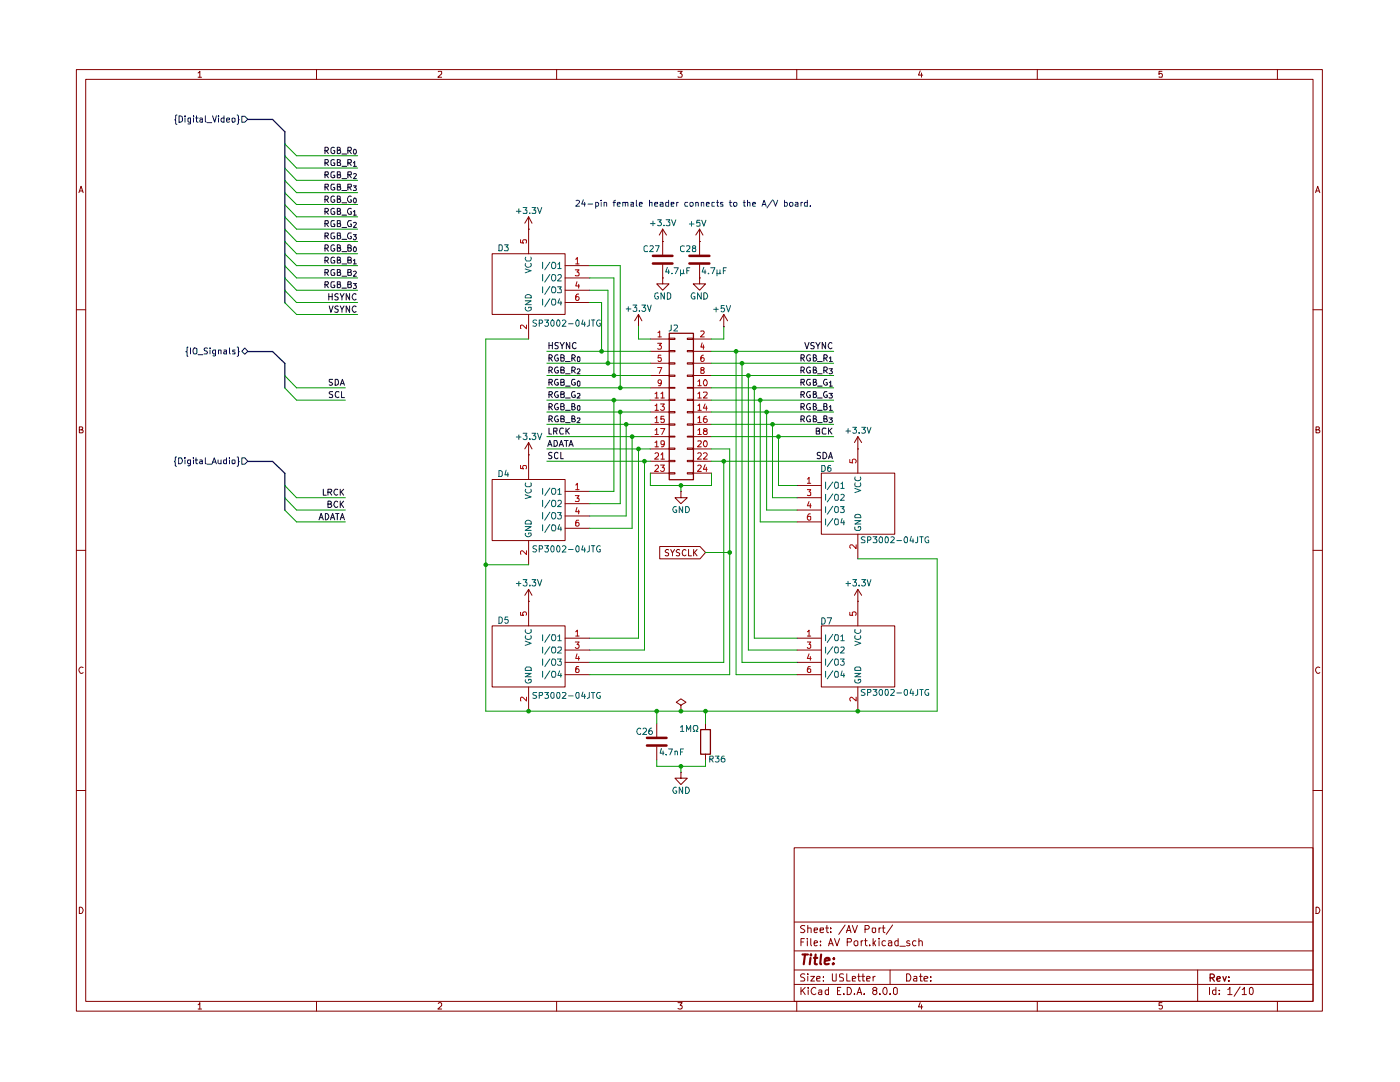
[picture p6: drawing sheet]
<svg xmlns="http://www.w3.org/2000/svg" width="279mm" height="216mm" viewBox="0 0 279 216" stroke-linecap="round" stroke-linejoin="round" font-family="sans-serif">
<g fill="none" stroke="#840000" stroke-width=".2">
<path d="M15.2 13.9h248.7v187.9h-248.7zM17.1 15.8h244.9v184h-244.9zM39.5 14.6l.4-.4v1.2M39.5 15.4h.7M63.2 13.9v1.9M87.5 14.3l.6-.1v.5l-.7 .7h.7M111.1 13.9v1.9M135.3 14.2h.8l-.4 .4 .4 .3v.4h-.8M159 13.9v1.9M183.6 14.1l-.3 .9h.9M183.9 14.6v.8M207 13.9v1.9"/>
<path d="M231.9 14.2h-.6v.5a.45 .45 0 0 1 .6 .1 .45 .45 0 0 1 0 .6l-.6-.1M254.9 13.9v1.9M15.8 38.4l.4-1.2 .4 1.2M15.9 38.1h.6M262.6 38.4l.4-1.2 .4 1.2M262.6 38.1h.6M15.2 61.8h1.9M262 61.8h1.9M15.8 85.8h.5l.2-.3-.2-.3h-.5v1.2h.6l.2-.5-.3-.1M262.6 85.8h.5l.2-.3-.2-.3h-.5v1.2h.6l.2-.5-.3-.1M15.2 109.8h1.9M262 109.8h1.9"/>
<path d="M16.6 133.2a.59 .59 0 0 0-.9 .5 .59 .59 0 0 0 .8 .6l.1-.1M263.4 133.2a.59 .59 0 0 0-.9 .5 .59 .59 0 0 0 .8 .6l.1-.1M15.2 157.7h1.9M262 157.7h1.9M158.5 169.2h103.5v30.6h-103.5zM15.8 181a.65 .65 0 0 1 .8 .7 .65 .65 0 0 1-.8 .6zM63.2 199.8v2M111.1 199.8v2M158.5 196.4h103.5M158.5 193.6h103.5M158.5 189.7h103.5M158.5 184h103.5"/>
<path d="M159 199.8v2M159.9 197v1.5M159.9 188h.5M160.1 197.6l.6 .9M160.5 187.3h-.6v1.4M160.6 194.4h-.7l-.1 .3 .1 .3a.49 .49 0 0 1 .6 .1 .49 .49 0 0 1 0 .6l-.7 .1M160.6 184.7a.6 .6 0 0 0-.8 .2l.1 .4a.74 .74 0 0 1 .7 .5l-.2 .3-.6-.1M160.7 197l-.8 .9M161.1 187.3v.1M161.1 187.7v1M161.2 194.3v.2M161.2 185.3l.6-.1 .1 .9"/>
<path d="M161.2 184.7v1.4M161.2 194.8v1M161.3 197v.2M161.3 197.5v1M161.8 194.8h.8l-.8 1h.8M161.8 187.3v1.2l.2 .2M162.5 188.2l.7-.2-.1-.2-.5-.1-.1 .3 .1 .6h.5M162.5 185.6l.7-.1-.1-.3h-.5l-.1 .1v.6l.1 .2 .5-.1M162.8 197.2a.68 .68 0 0 0-1 .5 .68 .68 0 0 0 .8 .8l.2-.2M163 195.3l.7-.1v-.3l-.5-.1-.2 .2 .1 .8h.6M163.4 197.6h.6v.9M163.7 185.6l.6-.1v-.3h-.6v.1v.6l.2 .2 .4-.1"/>
<path d="M163.7 188.6v.1M163.7 187.8v.2M164 197.9l-.6 .1-.1 .1v.2l.3 .2 .4-.1M164.3 195.7v.1M164.3 194.9v.1M164.8 185.2h.6M165 184.7v1.2l.4 .2M165.4 197.6l-.5-.1-.2 .3 .1 .6h.6M165.4 188.7l.4-1.4 .5 1.4M165.4 197v1.5M165.4 188.3h.8M165.8 185.9v.2"/>
<path d="M165.8 185.2v.1M166.1 194.3l.1 1.5 .7-.1v-1.4M166.5 187.3l.5 1.4 .6-1.4M167.1 197.7h.5M167.8 197h-.7v1.5h.7M168.3 194.4l-.5-.1-.2 .2v.5l.7 .2v.5l-.7 .1M168.4 198.3v.2M168.7 184.6l-1.3 1.8M168.9 186.1l.5-1.4 .4 1.4M169 194.3v1.5h.7M169 185.7h.8M169.1 197a.73 .73 0 0 1 .8 .7 .73 .73 0 0 1-.8 .8z"/>
<path d="M169.1 188h.7l.1-.3-.1-.3-.7-.1v1.4M170.1 195.3l.7-.1-.1-.3h-.6v.9h.6M170.1 184.7l.5 1.4 .5-1.4M170.4 188a.45 .45 0 0 1 .8-.1v.7l-.3 .1-.4-.1zM170.5 198.3v.2M171 198.5l.5-1.5 .5 1.5M171.2 194.8h.5M171.2 198h.7M171.4 194.3v1.3l.1 .2h.2M171.9 187.7v1M172 194.8h.6M172.2 194.3v1.5h.4"/>
<path d="M172.2 187.7l-.3 .3M172.5 198.3v.2M172.6 187.7h.5M172.6 185.4h.6l.3-.2v-.3l-.3-.2h-.6v1.4M172.7 187.3v1.2l.4 .2M173 195.3l.7-.1-.1-.3h-.6v.9h.6M173.6 188.6v.1M174.1 185.3h.7l-.1 .7-.4 .1-.2-.2zM174.2 187.3v1.4M174.2 194.8v1M174.4 197.6l-.2-.2 .2-.4h.4l.2 .3-.2 .3h-.4l-.2 .2v.4l.2 .3h.4l.2-.3v-.2l-.2-.4M174.4 188.1l.4 .6"/>
<path d="M174.7 194.8l-.5 .3M174.8 187.7l-.6 .6M175.4 187.3v.1M175.4 185.2v.9M175.4 187.7v1M175.6 198.3v.2M175.9 185.2h-.4l-.1 .2M176.1 185.2h.5M176.3 184.7v1.2l.3 .2M176.5 197a.78 .78 0 0 1 .6 .6 .78 .78 0 0 1-.2 .8l-.2 .1a.8 .8 0 0 1-.5-.7 .8 .8 0 0 1 .3-.8zM176.7 187.8l-.4-.1-.3 .3v.4l.3 .3 .4-.1M177.3 187.8h.6l.1 .9"/>
<path d="M177.6 198.3v.2M177.6 193.6v2.8M178 188l-.7 .2v.4h.7M178.1 184.6l-1.2 1.8M178.3 197.3l.3-.3 .5 .3v.9l-.4 .3-.4-.3zM179.2 187.8l-.4-.1-.2 .3v.4l.2 .3 .4-.1M179.2 187.3v1.4M179.6 188.8h1.1M180.9 194.3a.81 .81 0 0 1 .9 .5 .81 .81 0 0 1-.3 1h-.6zM181.5 187.8a.36 .36 0 0 0-.6 .2l.7 .4-.2 .3-.5-.1M182.4 194.9h.6v.9h-.6l-.1-.4 .7-.2M182.8 187.8l-.4-.1-.3 .3 .1 .6 .2 .1 .4-.1"/>
<path d="M183.4 187.9l.1-.1a.36 .36 0 0 1 .6 .2v.7M183.4 187.3v1.4M183.5 194.8h.6M183.7 194.3v1.5h.4M184.4 195.3l.8-.1-.1-.3-.4-.1-.3 .2 .1 .8h.6M185.8 195.7v.1M185.8 194.9v.1M207 199.8v2M239 193.6v6.2M241.4 197v1.5M242.7 197.6l-.5-.1-.2 .3v.4l.2 .3 .5-.1M242.7 197v1.5"/>
<path d="M243.3 198.3v.2M243.3 197.6v.1M245 197.4l.4-.1 .1-.3v1.5M245 198.5h.9M247.5 196.9l-1.2 1.9M247.9 197.4l.3-.1 .1-.3v1.5M247.9 198.5h.9M249.3 197.3l.4-.3a.81 .81 0 0 1 0 1.5l-.4-.3zM254.9 199.8v2M262.6 181a.65 .65 0 0 1 .8 .7 .65 .65 0 0 1-.8 .6zM39.5 200.5l.4-.4v1.2M39.5 201.3h.7"/>
<path d="M87.5 200.2l.1-.1h.4l.1 .1v.5l-.7 .6h.7M135.3 200.1h.8l-.4 .5 .4 .1v.6h-.8M183.6 200.1l-.3 .8h.9M183.9 200.5v.8M231.9 200.1h-.6v.6h.6l.1 .4-.3 .2h-.4"/>
</g>
<path d="M241.5 195.1l.8-.1v-.5l-.3-.1h-.5v1.4M241.9 195.1l.5 .7M242.9 195.4l.6-.2-.1-.3h-.4l-.1 .1v.6l.1 .2 .5-.1M244.1 194.9l.3 .9 .3-.9M245.2 195.7v.1M245.2 194.9v.1" fill="none" stroke="#840000" stroke-width=".25"/>
<path d="M160.1 190.5h1.1M160.7 190.5l-.3 1.9M161.8 191.1l-.2 1.3M161.8 190.5v.1M162.4 191.1h.7M162.8 190.5l-.2 1.8 .4 .1M163.9 190.5l-.2 1.7 .2 .2M164.6 191.7l1-.1-.1-.4a.6 .6 0 0 0-.9 .2v.9h.8M166.3 192.2l.1 .1h-.2l.1-.1-.1 .2M166.4 191.2v.2" fill="none" stroke="#840000" stroke-width=".42"/>
<g fill="#fcfcfc">
<path d="M135 140.1l.9-.7 1 .7-1 .6v1.2v-1.2z"/>
<path d="M139.8 145.5h1.9v5h-1.9z"/>
<path d="M133.5 66.5h4.8v29.2h-4.8z"/>
</g>
<g fill="none" stroke="#840000" stroke-width=".2">
<path d="M98.2 50.6h14.6v12.1h-14.6zM105.5 45.7h.1M105.5 43.3v7.3M105.5 43.3l-.8 1.2M105.5 43.3l.7 1.2M112.8 53h4.9M112.8 55.5h4.9M112.8 57.9h4.9M105.5 62.7v5M112.8 60.4h4.9M105.5 120h.1M105.5 117.6v7.3"/>
<path d="M105.5 117.6l-.8 1.2M105.5 117.6l.7 1.2M98.2 124.9h14.6v12.2h-14.6zM105.5 137.1v4.8M112.8 127.3h4.9M112.8 129.7h4.9M112.8 132.2h4.9M112.8 134.6h4.9M131.1 144.4v2.7M131.1 149v2.6M135.9 140.7l1-.6-1-.7-.9 .7 .9 .6v1.2M135.9 141.9h.1"/>
<path d="M135.9 154.1v1.2h1.3l-1.3 1.3-1.2-1.3h1.2M135.9 154.1h.1M140.8 144.4v1.1M140.8 150.5v1.1"/>
</g>
<g fill="none" stroke="#006464" stroke-width=".2">
<path d="M104.8 53.7l1.2 .3-1.2 .4M104.9 59a.72 .72 0 0 1 1.1 0v.4h-1.2zM104.9 52.6a.61 .61 0 0 0 .3 .7 .61 .61 0 0 0 .8-.2l-.1-.5M104.9 51.3l-.1 .3 .3 .5h.7l.2-.3-.1-.5M108.3 52.3v1.3M108.3 54.8v1.3M108.3 57.2v1.2M108.3 59.7v1.2M109.7 52.3l-1 1.6M109.7 54.8l-1 1.5M109.7 57.2l-1 1.6M109.7 59.6l-1 1.6"/>
<path d="M110.2 59.7h.5l.2 .8a.46 .46 0 0 1-.6 .4 .86 .86 0 0 1-.1-1.2zM110.3 52.3h.3a.73 .73 0 0 1 0 1.3h-.3a.86 .86 0 0 1 0-1.3zM110.3 54.8a.46 .46 0 0 1 .6 .4v.4a.46 .46 0 0 1-.6 .5 .86 .86 0 0 1 0-1.3zM110.3 57.2a.46 .46 0 0 1 .6 .5l-.2 .7h-.5a.86 .86 0 0 1 .1-1.2zM111.3 57.2h.7l-.3 .5 .3 .1v.5h-.7M111.3 52.7l.4-.4v1.3M111.3 55l.2-.2h.3l.2 .2v.3l-.7 .8h.7M111.3 53.6h.7M111.7 59.6l-.4 .9h.8M104.8 60h1.2l-1.2 .8h1.2M104.9 61.3a.61 .61 0 0 0 .3 .8 .61 .61 0 0 0 .8-.3v-.5h-.5v.2M111.9 60.1v.8"/>
<path d="M104.8 134.4h1.2l-1.2 .6h1.2M104.8 127.9l1.2 .5-1.2 .4M104.9 135.6l-.1 .1a.66 .66 0 0 0 .5 .6 .66 .66 0 0 0 .7-.2l-.1-.5h-.4v.2M104.9 133.3l.2-.2h.7l.2 .2v.5h-1.2zM104.9 126.8l-.1 .3a.67 .67 0 0 0 .5 .5 .67 .67 0 0 0 .7-.3l-.1-.5M104.9 125.6a.61 .61 0 0 0 .3 .8 .61 .61 0 0 0 .8-.2l-.1-.6M108.3 126.7v1.1M108.3 129.1v1.2M108.3 131.5v1.3M108.3 133.9v1.2M109.7 126.6l-1 1.6M109.7 129l-1 1.6"/>
<path d="M109.7 131.5l-1 1.5M109.7 133.9l-1 1.6M110.2 126.7h.5l.2 .7a.46 .46 0 0 1-.6 .4 .86 .86 0 0 1-.1-1.1zM110.2 129.1h.5a.77 .77 0 0 1-.1 1.2h-.3a.86 .86 0 0 1-.1-1.2zM110.3 131.5a.46 .46 0 0 1 .6 .4v.4a.46 .46 0 0 1-.6 .5 .86 .86 0 0 1 0-1.3zM110.3 133.9a.46 .46 0 0 1 .6 .5l-.2 .7h-.5a.86 .86 0 0 1 .1-1.2zM111.3 131.5h.7l-.3 .5 .3 .1v.5l-.2 .2h-.4l-.1-.2M111.3 127l.4-.3v1.1M111.3 129.2l.6-.1 .1 .5-.7 .7h.7M111.3 127.8h.7M111.7 133.9l-.4 .9h.8M111.9 134.4v.7"/>
</g>
<g fill="none" stroke="#a90000" stroke-width=".2">
<path d="M103.9 47.8v.6l.6 .1-.2-.2v-.3l.2-.2h.5v.7M114.8 53.9h.8l-.5 .4 .4 .1 .1 .1-.1 .5h-.7M114.9 51.7l.3-.3v1.3M114.9 52.7h.7M115.1 56.2l-.2 .9h.8M115.5 58.7l-.4 .1-.2 .2v.8l.2 .1h.4v-.6l-.4-.1-.2 .2M115.5 56.7v.8M105.1 64.9v.7l-.9-.7h-.3l.1 .6M103.9 122.2v.6h.6l-.2-.5 .3-.2 .4 .1v.6M105.1 139.1v.8l-.9-.8-.3 .2 .1 .6M114.8 128.1h.8l-.5 .5h.4v.7l-.5 .1-.2-.2M114.9 126.1l.3-.4v1.2"/>
<path d="M114.9 126.9h.7M115.1 130.5l-.2 .9h.8M115.5 133h-.4l-.2 .3v.8h.6v-.6l-.4-.1-.2 .3M115.5 131v.7"/>
</g>
<path d="M129.1 147.2h3.9M129.1 148.8h3.9" fill="none" stroke="#840000" stroke-width=".51"/>
<path d="M139.8 145.6h2v4.9h-2z" fill="none" stroke="#840000" stroke-width=".25"/>
<g fill="none" stroke="#0f0f0f" stroke-width=".2">
<path d="M65.6 58.6v1.3M65.6 59.2h.7M66.3 58.6v1.3M67.5 58.7l-.4-.1-.3 .2 .2 .4 .5 .2v.3l-.2 .2-.5-.1M67.9 58.6l.3 .7 .5-.7M68.2 59.3v.6M69.8 58.6v1.3l-.7-1.3v1.3M71 58.8l-.2-.2a.61 .61 0 0 0-.5 .7 .61 .61 0 0 0 .7 .5v-.1M66.4 78.1h-.5l-.2 .2 .2 .4 .5 .1v.5h-.7M66.4 75.7l-.7 .1v.3l.7 .4-.3 .4-.4-.1M66.9 75.7h.4a.66 .66 0 0 1 .2 .7 .66 .66 0 0 1-.6 .5zM67.7 78.2l-.6-.1a.67 .67 0 0 0-.2 .7 .67 .67 0 0 0 .5 .5h.3"/>
<path d="M67.9 76.9l.4-1.2 .5 1.2M68.1 76.5h.5M68.2 78.1v1.2h.6M64.5 97.6v1.2h.6M65.4 98.2l.7-.1 .1-.3-.2-.2h-.6v1.2M65.8 98.2l.4 .6M67.4 97.7l-.5-.1a.61 .61 0 0 0-.3 .8 .61 .61 0 0 0 .8 .3M67.9 97.6v1.2M67.9 100v1.3M68.1 98.1l.5 .7M68.6 100l-.7 .8M68.6 97.6l-.7 .7"/>
<path d="M63.7 103.7l.4-1.3 .4 1.3M63.8 103.3h.5M64.9 102.4a.64 .64 0 0 1 .7 .7 .64 .64 0 0 1-.7 .6zM65.4 100.6h.6v-.5l-.6-.1v1.3h.6l.2-.5-.3-.2M66 103.7l.4-1.3 .4 1.3M66 103.3h.6M67 102.4h.7M67.3 102.4v1.3M67.4 100.2l-.3-.2a.65 .65 0 0 0-.5 .6 .65 .65 0 0 0 .5 .7l.3-.2M67.9 103.7l.4-1.3 .5 1.3M68.1 103.3h.5M68.1 100.6l.5 .7"/>
</g>
<path d="M48.9 69.4l.5 .7-.5 .6-.6-.6z" fill="#fff"/>
<g fill="none" stroke="#000084" stroke-width=".2">
<path d="M37.5 69.3h-.2v.7l-.2 .2 .2 .2v.6l.2 .1M38 69.4v1.2M38.8 69.4l.5 .2v.8l-.2 .2h-.4l-.1-.2a.82 .82 0 0 1 .2-1zM39.5 70.8h1M41.4 69.5h-.6v.4a.47 .47 0 0 1 .5 .2 .47 .47 0 0 1 0 .5h-.6M41.9 69.4v.1M41.9 69.9v.7M43 70.6l-.5-.1-.1-.5 .2-.1h.4v1.1h-.5M43.6 69.9h.5v.7M43.6 69.9v.7M44.7 69.9h.5v.7h-.5v-.4l.5-.1M45.8 69.4v1l.2 .2"/>
<path d="M46.9 69.9h-.4l-.1 .1 .1 .2 .4 .1v.3h-.5M47.3 69.3l.3 .1v.7l.2 .1h-.2v.8l-.3 .1M48.9 69.4l.5 .7-.5 .6-.6-.6z"/>
</g>
<path d="M48.3 91.4h.6l.5 .6-.5 .6h-.6z" fill="#fff"/>
<g fill="none" stroke="#000084" stroke-width=".2">
<path d="M35.2 91.2l-.2 .2v.6l-.2 .1 .2 .2v.6l.2 .2M35.6 91.4h.6a.66 .66 0 0 1 .2 .8 .66 .66 0 0 1-.8 .3zM36.9 91.4h.1M36.9 91.8v.7M38 92.5a.36 .36 0 0 1-.6-.2l.1-.5h.5v.9l-.2 .3-.3-.1M38.6 91.4h.1M38.6 91.8v.7M38.9 91.8h.6M39.1 91.4v1l.4 .1M39.9 91.8h.4l.1 .7M40.4 92l-.5 .1-.1 .2 .2 .2h.4M41 91.4v1.1h.2"/>
<path d="M41.3 92.6h1M42.3 92.5l.5-1.1 .4 1.1M42.4 92.2h.6M43.5 91.8v.6l.3 .1h.3M44.1 91.8v.7M45.2 91.8l-.6 .1v.6h.6M45.2 91.4v1.1M45.8 91.4h.1M45.8 91.8v.7M46.3 91.9l.5-.1 .1 .7h-.6zM47.3 91.2l.3 .2v.6l.2 .1h-.2v.8l-.3 .2M48.3 91.4h.6l.5 .6-.5 .6h-.6z"/>
</g>
<g fill="none" stroke="#0f0f0f" stroke-width=".2">
<path d="M64.9 52l.5-.1v-.5l-.5-.1v1.2M64.9 54.4h.5v-.5l-.5-.1v1.2M64.9 49.5l.5-.1v-.5h-.5v1.2M64.9 56.8l.5-.1v-.5h-.5v1.2M65.1 52l.4 .5M65.1 54.4l.4 .6M65.1 49.5l.4 .6M65.1 56.8l.4 .6M66.7 51.4l-.3-.1-.4 .3v.6l.2 .3 .6-.1v-.4h-.2M66.7 53.9a.45 .45 0 0 0-.7 .1v.7l.2 .3 .6-.1v-.5h-.2M66.7 48.9h-.3l-.4 .3v.6l.2 .2 .4 .1 .2-.1v-.4h-.2M66.7 56.2h-.5l-.2 .3v.7a.52 .52 0 0 0 .8 .1v-.4h-.2"/>
<path d="M67.3 51.9l.6-.1v-.4l-.6-.1v1.2h.6l.1-.3-.3-.3M67.3 54.4l.5-.1 .1-.4-.6-.1v1.2h.6l.1-.5-.1-.1h-.2M67.3 49.4h.5l.1-.4-.6-.1v1.2h.4l.2-.1 .1-.3-.3-.3M67.3 56.7h.5l.1-.4-.6-.1v1.2h.4l.2-.1 .1-.3-.3-.3M68.2 52.7h1M68.2 55.1h1M68.2 50.2h1M68.2 57.5h1M69.4 51.9l.6-.1v-.4l-.6-.1v1.2h.6l.1-.5-.2-.1M69.4 54.4h.5l.2-.3-.1-.2-.6-.1v1.2h.6l.1-.6h-.2M69.4 49.4h.5l.2-.3-.2-.2h-.5v1.2h.5l.2-.1v-.4l-.2-.2M69.4 56.7h.5l.2-.3-.2-.2h-.5v1.2h.5l.2-.1v-.4l-.2-.2"/>
<path d="M70.5 52l.3-.3v1M70.5 54.2l.5-.1 .1 .3-.6 .7h.6M70.5 56.6h.6l-.3 .3h.2l.1 .3-.1 .3h-.5M70.5 52.7h.6M70.6 49.4l.1-.1a.47 .47 0 0 1 .4 .4 .47 .47 0 0 1-.4 .5l-.2-.3zM65.7 61l.3 1.3 .5-1.3M67.5 61.1l-.4-.1-.3 .3 .1 .3 .6 .2v.3l-.2 .2-.5-.1M67.9 61l.3 .7 .5-.7M68.2 61.7v.6M69.8 61v1.3l-.7-1.3v1.3M71 61.2l-.2-.2a.65 .65 0 0 0-.5 .7 .65 .65 0 0 0 .5 .6l.2-.2M109.6 73.9h.4l.2-.2v-.4l-.6-.1v1.2"/>
<path d="M109.6 78.7h.6v-.4l-.1-.2h-.5v1.2M109.6 71.5h.4l.2-.3-.2-.4h-.4v1.3M109.6 76.3h.5l.1-.4-.1-.2h-.5v1.2M109.6 68.3v1.3M109.6 68.9h.6M109.8 73.9l.4 .5M109.8 78.7l.4 .6M109.8 71.5l.4 .6M109.8 76.3l.4 .6M110.2 68.3v1.3M111.3 73.3a.59 .59 0 0 0-.7 .4 .59 .59 0 0 0 .3 .7l.5-.1v-.4h-.2M111.3 78.1h-.4a.67 .67 0 0 0-.2 .7 .67 .67 0 0 0 .5 .5h.2v-.5h-.2"/>
<path d="M111.3 70.9v-.1a.64 .64 0 0 0-.6 .6 .64 .64 0 0 0 .5 .7l.2-.2v-.4h-.2M111.3 75.7h-.4a.61 .61 0 0 0-.2 .8 .61 .61 0 0 0 .7 .3v-.4h-.2M111.4 68.4l-.4-.1-.3 .3 .1 .3 .5 .2v.4h-.6M111.8 68.3l.4 .7 .4-.7M111.9 73.8h.5l.2-.2-.1-.3-.6-.1v1.2h.6l.1-.5-.2-.1M111.9 78.7h.5l.2-.4-.2-.2h-.5v1.2h.5h.2v-.5l-.2-.1M111.9 71.4l.6-.1 .1-.3-.2-.2h-.5v1.3h.5l.2-.2v-.4l-.2-.1M111.9 76.3h.5l.2-.4-.2-.2h-.5v1.2h.5l.2-.1v-.4l-.2-.1M112.2 69v.6M112.9 74.6h.9M112.9 79.4h.9M112.9 72.1h.9"/>
<path d="M112.9 77h.9M113.7 68.3v1.3l-.7-1.3v1.3M114.1 73.9h.5l.2-.2-.1-.4-.6-.1v1.2M114.1 71.5h.5l.2-.5-.2-.2h-.5v1.3M114.4 73.9l.4 .5M114.4 71.5l.4 .6M114.7 78.1h-.4a.67 .67 0 0 0-.3 .7 .67 .67 0 0 0 .6 .5h.2v-.5h-.2M114.7 75.7h-.4a.61 .61 0 0 0-.3 .8 .61 .61 0 0 0 .8 .3v-.4h-.2M115 68.5l-.1-.1a.54 .54 0 0 0-.6 .2 .54 .54 0 0 0 0 .7v.1l.3 .2 .4-.2M115.2 73.7l.1-.1h.3l.1 .4-.6 .6h.6M115.2 78.6h.5v.3l-.6 .5h.6M115.3 71.2h.4v.2v.7h-.4l-.1-.1z"/>
<path d="M115.4 76l.3 .2v.7l-.1 .1-.4-.1v-.7zM159.9 78.7h.5v-.6h-.5v1.2M159.9 71.5l.5-.1v-.5l-.5-.1v1.3M159.9 76.3h.5v-.6h-.5v1.2M159.9 73.9l.5-.1v-.5l-.5-.1v1.2M160.1 78.7l.4 .6M160.1 71.5l.4 .6M160.1 76.3l.4 .6M160.1 73.9l.4 .5M160.6 68.3l.4 1.3 .5-1.3M161.7 78.1h-.5a.66 .66 0 0 0-.2 .8 .66 .66 0 0 0 .5 .4h.2v-.5h-.2M161.7 70.9l-.2-.1a.64 .64 0 0 0-.5 .6 .64 .64 0 0 0 .5 .7l.2-.1v-.5h-.2"/>
<path d="M161.7 75.7h-.5a.61 .61 0 0 0-.2 .8 .61 .61 0 0 0 .7 .3v-.4h-.2M161.7 73.3a.61 .61 0 0 0-.8 .3 .61 .61 0 0 0 .3 .8h.5v-.5h-.2M162.3 78.7h.5v-.6h-.5v1.2h.4h.2l.1-.4-.4-.2M162.3 71.4l.5-.1v-.4l-.5-.1v1.3h.4l.3-.5-.4-.2M162.3 76.3l.5-.1v-.5h-.5v1.2l.6-.1 .1-.3-.4-.2M162.3 73.8l.5-.1v-.4l-.5-.1v1.2h.5l.2-.3-.4-.3M162.5 68.4l-.4-.1-.3 .3 .1 .3 .6 .2v.3l-.2 .2-.5-.1M162.8 68.3l.4 .7 .5-.7M163.2 74.6h.9M163.2 79.4h.9M163.2 72.1h.9M163.2 77h.9"/>
<path d="M163.2 69v.6M164.4 71.5l.6-.1v-.5l-.6-.1v1.3M164.4 73.9l.6-.1v-.5l-.6-.1v1.2M164.7 71.5l.4 .6M164.7 73.9l.4 .5M164.8 68.3v1.3l-.7-1.3v1.3M165 78.1h-.4a.67 .67 0 0 0-.3 .7 .67 .67 0 0 0 .5 .5h.3v-.5h-.3M165 75.7h-.4a.61 .61 0 0 0-.3 .8 .61 .61 0 0 0 .8 .3v-.4h-.3M165.4 78.5h.7l-.3 .3 .2 .1 .1 .4-.2 .1-.5-.1M165.4 73.6h.7l-.3 .4 .3 .2v.2l-.2 .2-.5-.1M165.5 71.5l.3-.3v.9M165.5 76.4l.3-.4v1"/>
<path d="M165.5 72.1h.6M165.5 77h.6M166 68.5l-.2-.2a.65 .65 0 0 0-.5 .7 .65 .65 0 0 0 .5 .6l.2-.2M109.3 89.1l.4-1.2 .5 1.2M109.5 88.7h.6M109.6 85.4v1.2h.5M109.6 83.7h.4l.2-.3v-.3l-.6-.1v1.2M109.6 81.2h.4l.2-.4-.2-.3h-.4v1.3M109.8 83.7l.4 .5M109.8 81.2l.4 .6M110.2 90.3h-.5l-.2 .2 .1 .3 .5 .2v.4h-.6M110.5 86h.6l.1-.5-.7-.1v1.2"/>
<path d="M110.6 87.9h.4a.66 .66 0 0 1 .2 .7 .66 .66 0 0 1-.6 .5zM110.8 86l.4 .6M111.3 90.4l-.3-.1-.3 .3v.8l.3 .1 .3-.1M111.3 83.1a.59 .59 0 0 0-.7 .3 .59 .59 0 0 0 .3 .8l.5-.1v-.4h-.2M111.3 80.6v-.1a.64 .64 0 0 0-.7 .6 .64 .64 0 0 0 .6 .7l.2-.2v-.3h-.2M111.6 89.1l.4-1.2 .4 1.2M111.8 88.7h.5M111.9 90.3v1.2h.5M111.9 83.6l.6-.1v-.4l-.6-.1v1.2h.6l.1-.5-.2-.1M111.9 81.1h.5l.2-.3-.2-.3h-.5v1.3h.5l.2-.2v-.3l-.2-.2M112.4 85.5l-.5-.1-.2 .5 .2 .7 .5-.1M112.6 87.9h.8"/>
<path d="M112.9 84.3h.9M112.9 81.9h.9M112.9 85.4v1.2M113 87.9v1.2M113.1 85.9l.5 .7M113.5 89.1l.5-1.2 .4 1.2M113.6 85.4l-.7 .7M113.7 88.7h.6M114.1 83.6l.5-.1v-.4l-.5-.1v1.2h.5l.2-.4-.3-.2M114.1 81.1l.5-.1v-.4l-.5-.1v1.3h.5l.2-.4-.3-.3M115.2 83.5l.5-.1v.3l-.6 .6h.6M115.3 80.9h.4v.2v.8h-.4l-.1-.2z"/>
<path d="M159.9 81.2l.5-.1v-.5l-.5-.1v1.3M159.9 83.7l.5-.1v-.5l-.5-.1v1.2M160.1 81.2l.4 .6M160.1 83.7l.4 .5M161.7 80.6l-.2-.1a.64 .64 0 0 0-.6 .7 .64 .64 0 0 0 .6 .6l.2-.1v-.4h-.2M161.7 83.1a.61 .61 0 0 0-.8 .3 .61 .61 0 0 0 .3 .8h.5v-.5h-.2M162.3 81.1l.5-.1v-.4l-.5-.1v1.3h.4l.3-.4-.4-.3M162.3 83.6l.5-.1v-.4l-.5-.1v1.2h.5l.2-.4-.4-.2M162.9 86h.4l.3-.2-.2-.4h-.5v1.2h.6l.1-.5-.3-.1M163.2 84.3h.9M163.2 81.9h.9M163.7 90.3h-.4l-.2 .2 .1 .3 .5 .2v.4l-.1 .1-.5-.1"/>
<path d="M164.3 90.3a.65 .65 0 0 1 .7 .6 .65 .65 0 0 1-.7 .6zM164.4 81.1l.6-.1v-.3l-.2-.2h-.4v1.3l.6-.1 .1-.3-.3-.3M164.4 83.6l.6-.1v-.4l-.6-.1v1.2h.6l.1-.4-.3-.2M164.8 85.5l-.5-.1-.2 .3v.7l.2 .2 .5-.1M165.4 91.5l.4-1.2 .3 1.2M165.4 85.4v1.2M165.4 83.4h.7l-.3 .3 .3 .2v.3l-.2 .1-.5-.1M165.4 91.2h.6M165.5 81.2l.3-.3v1M165.5 81.9h.6M165.5 85.9l.5 .7M166 85.4l-.6 .7"/>
</g>
<g fill="none" stroke="#840000" stroke-width=".2">
<path d="M132.3 55.5v1.1h1.2l-1.2 1.3-1.2-1.3h1.2M132.3 55.5h.1M132.3 48.2h.1M132.3 45.7v5.1M132.3 52.7v2.8M132.3 45.7l-.7 1.2M132.3 45.7l.7 1.2M139.6 55.5v1.1h1.2l-1.2 1.3-1.3-1.3h1.3M139.6 55.5h.1M139.6 48.2h.1M139.6 45.7v5.1M139.6 52.7v2.8"/>
<path d="M139.6 45.7l-.7 1.2M139.6 45.7l.7 1.2M127.4 65.2h.1M127.4 62.7l-.7 1.3M127.4 62.7v2.5M127.4 62.7l.7 1.3M129.8 67.7h3.7M129.8 77.4h3.7M129.8 79.8h3.7M129.8 70.1h3.7M129.8 72.5h3.7M129.8 74.9h3.7"/>
<path d="M133.5 79.7h1.2v.2h-1.2zM133.5 77.3h1.2v.2h-1.2zM133.5 74.8h1.2v.3h-1.2zM133.5 72.4h1.2v.2h-1.2zM133.5 69.9h1.2v.3h-1.2zM133.5 67.5h1.2v.2h-1.2zM137.2 79.7h1.1v.2h-1.1zM137.2 77.3h1.1v.2h-1.1zM137.2 74.8h1.1v.3h-1.1zM137.2 72.4h1.1v.2h-1.1zM137.2 69.9h1.1v.3h-1.1zM137.2 67.5h1.1v.2h-1.1z"/>
<path d="M138.3 67.7h3.7M138.3 77.4h3.7M138.3 79.8h3.7M138.3 70.1h3.7M138.3 72.5h3.7M138.3 74.9h3.7M144.4 65.2h.1M144.4 62.7l-.7 1.3M144.4 62.7v2.5M144.4 62.7l.8 1.3M98.2 95.7h14.6v12.2h-14.6zM105.5 90.8h.1"/>
<path d="M105.5 88.3v7.4M105.5 88.3l-.8 1.3M105.5 88.3l.7 1.3M112.8 98h4.9M129.8 82.2h3.7M129.8 84.7h3.7M129.8 87.1h3.7M129.8 89.6h3.7M129.8 92h3.7M129.8 94.4h3.7M133.5 94.3h1.2v.3h-1.2zM133.5 91.9h1.2v.2h-1.2z"/>
<path d="M133.5 89.4h1.2v.3h-1.2zM133.5 87h1.2v.2h-1.2zM133.5 84.6h1.2v.2h-1.2zM133.5 82.1h1.2v.3h-1.2zM135.9 98v1.3h1.3l-1.3 1.2-1.2-1.2h1.2M135.9 98h.1M137.2 94.3h1.1v.3h-1.1zM137.2 91.9h1.1v.2h-1.1zM137.2 89.4h1.1v.3h-1.1zM137.2 87h1.1v.2h-1.1zM137.2 84.6h1.1v.2h-1.1zM137.2 82.1h1.1v.3h-1.1z"/>
<path d="M138.3 82.2h3.7M138.3 84.7h3.7M138.3 87.1h3.7M138.3 89.6h3.7M138.3 92h3.7M138.3 94.4h3.7M159.1 96.9h4.8M159.1 99.3h4.8M163.9 94.4h14.7v12.2h-14.7zM171.2 89.6h.1M171.2 87.1v7.3M171.2 87.1l.8 1.2"/>
<path d="M171.2 87.1l-.7 1.2M105.5 107.9v4.8M112.8 100.5h4.9M112.8 103h4.9M112.8 105.4h4.9M131.7 109.1h8l1.1 1.1-1.1 1.3h-8zM133.4 109.7l-.4-.1-.2 .3 .1 .3 .5 .2v.3l-.1 .2-.5-.1M133.9 109.6l.3 .7 .4-.7M134.2 110.3v.6M135.6 109.7l-.4-.1-.2 .3 .1 .3 .5 .2v.3l-.1 .2-.5-.1M136.9 109.8l-.1-.1a.54 .54 0 0 0-.6 .2 .54 .54 0 0 0 0 .7v.1l.4 .2 .3-.2M137.4 109.6v1.3h.6"/>
<path d="M138.4 109.6v1.3M138.6 110.2l.5 .7M139.1 109.6l-.7 .8M159.1 101.8h4.8M159.1 104.1h4.8M171.2 120h.1M171.2 106.6v4.9M171.2 117.6v7.3M171.2 117.6l.8 1.2M171.2 117.6l-.7 1.2M159.1 127.3h4.8M159.1 129.7h4.8"/>
<path d="M159.1 132.2h4.8M159.1 134.6h4.8M163.9 124.9h14.7v12.2h-14.7zM171.2 137.1v4.8"/>
</g>
<g fill="none" stroke="#006464" stroke-width=".2">
<path d="M104.8 98.7l1.2 .4-1.2 .4M104.9 97.6a.61 .61 0 0 0 .3 .8 .61 .61 0 0 0 .8-.3l-.1-.5M104.9 96.4a.45 .45 0 0 0 .2 .7h.7l.2-.2-.1-.5M108.3 97.5v1.1M108.3 99.8v1.3M109.7 97.4l-1 1.5M109.7 99.8l-1 1.5M110.2 97.5h.5a.77 .77 0 0 1-.1 1.1h-.3a.86 .86 0 0 1-.1-1.1zM110.3 99.8a.46 .46 0 0 1 .6 .4v.5a.46 .46 0 0 1-.6 .4 .86 .86 0 0 1 0-1.3zM111.3 97.8l.4-.3v1.1M111.3 100l.2-.2h.3l.2 .2v.4l-.7 .7h.7M111.3 98.6h.7"/>
<path d="M164.8 96.2v1.3M164.8 98.6v1.2M166.2 96.2l-1.1 1.5M166.2 98.6l-1.1 1.6M166.8 96.2l.5 .2v.9l-.5 .2a.86 .86 0 0 1 0-1.3zM166.8 98.6l.5 .2v.9l-.2 .1h-.4a.86 .86 0 0 1 .1-1.2zM167.8 96.5l.4-.3v1.3M167.8 98.7l.4-.1 .3 .4-.8 .8h.8M167.8 97.5h.7M170.6 97.5l1.2 .4-1.2 .4M170.7 96.4l-.1 .5 .3 .2h.6a.52 .52 0 0 0 .2-.7M170.7 95.2l-.1 .5a.61 .61 0 0 0 .8 .2 .61 .61 0 0 0 .3-.7"/>
<path d="M104.8 105.1h1.2l-1.2 .7h1.2M104.9 106.4a.59 .59 0 0 0 .4 .7 .59 .59 0 0 0 .7-.2l-.1-.6h-.4v.3M104.9 104.1a.72 .72 0 0 1 1.1 0v.5h-1.2zM108.3 102.3v1.2M108.3 104.7v1.2M109.7 102.2l-1 1.6M109.7 104.7l-1 1.6M110.3 102.3a.46 .46 0 0 1 .6 .4l-.2 .8h-.4a.86 .86 0 0 1 0-1.2zM110.3 104.7a.46 .46 0 0 1 .6 .5l-.2 .7h-.5a.86 .86 0 0 1 .1-1.2zM111.3 102.3h.7l-.3 .5 .3 .1v.5l-.2 .1h-.4l-.1-.1M111.7 104.7l-.4 .9h.8M111.9 105.2v.7"/>
<path d="M164.8 101.1v1.2M164.8 103.5v1.2M166.2 101l-1.1 1.6M166.2 103.5l-1.1 1.5M166.7 101.1h.4l.2 .2v.8l-.5 .2a.86 .86 0 0 1-.1-1.2zM166.7 103.5h.4l.2 .2v.9l-.5 .1a.86 .86 0 0 1-.1-1.2zM167.7 101.1h.8l-.4 .4 .3 .1 .1 .2-.1 .4h-.7M168.1 103.5l-.3 .8h.8M168.4 103.9v.8M170.6 105.2v.5l.3 .1h.6a.52 .52 0 0 0 .2-.7h-.4v.2M170.6 103.9h1.2l-1.2 .7h1.2M170.6 102.9a.66 .66 0 0 1 .8-.3 .66 .66 0 0 1 .4 .7h-1.2z"/>
<path d="M164.8 126.7v1.1M164.8 129.1v1.2M164.8 131.5v1.3M164.8 133.9v1.2M166.2 126.6l-1.1 1.6M166.2 129l-1.1 1.6M166.2 131.5l-1.1 1.5M166.2 133.9l-1.1 1.6M166.7 126.7h.4l.2 .1v.9l-.5 .1a.86 .86 0 0 1-.1-1.1zM166.7 129.1h.4l.2 .2v.8l-.5 .2a.86 .86 0 0 1-.1-1.2zM166.8 131.5l.5 .2v.9l-.5 .2a.86 .86 0 0 1 0-1.3zM166.8 133.9l.5 .2v.9l-.2 .1h-.4a.86 .86 0 0 1 .1-1.2z"/>
<path d="M167.7 131.5h.8l-.4 .5h.3v.7l-.5 .1-.2-.2M167.8 127l.4-.3v1.1M167.8 129.2l.6-.1 .1 .4-.8 .8h.8M167.8 127.8h.7M168.1 133.9l-.3 .9h.8M168.4 134.4v.7M170.6 135.6v.5a.61 .61 0 0 0 .8 .2 .61 .61 0 0 0 .3-.7h-.4v.2M170.6 134.4h1.2l-1.2 .6h1.2M170.6 133.3l.3-.2h.6l.3 .3v.4h-1.2zM170.6 127.9l1.2 .5-1.2 .4M170.7 126.8l-.1 .5a.61 .61 0 0 0 .8 .3 .61 .61 0 0 0 .3-.8M170.7 125.6l-.1 .6a.61 .61 0 0 0 .8 .2 .61 .61 0 0 0 .3-.8"/>
</g>
<g fill="none" stroke="#a90000" stroke-width=".2">
<path d="M130.7 78.6l.4-.4v1.2M130.7 79.4h.7M131.2 68.5h.8l-.4 .4 .3 .1 .1 .2-.1 .4h-.7M131.2 73.3h.9l-.5 1.2M131.3 66.4l.4-.4v1.2M131.3 67.2h.7M131.9 78.6l.4-.4v1.2M131.9 70.9h-.5l-.1 .6 .6-.1v.7h-.4l-.2-.1M131.9 79.4h.7M132 76.3l-.1 .2h-.3h-.2l-.1-.5a.35 .35 0 0 1 .4-.2 .35 .35 0 0 1 .3 .2l-.2 .9-.4 .1M139.3 76.1l.3-.3v1.2M139.3 78.6l.3-.4v1.2"/>
<path d="M139.3 77h.7M139.3 79.4h.7M139.9 66.1l.5-.1 .1 .4-.7 .8h.7M140 73.8l-.1-.1v-.3h.6v.2l-.1 .2h-.4l-.1 .2 .1 .5h.4l.1-.2v-.2l-.2-.3M140.1 68.4l-.2 .9h.6M140.4 78.3l.6-.1 .1 .2v.3l-.7 .7h.7M140.4 70.9l-.4 .1-.1 .2v.8l.4 .1 .2-.2-.1-.5h-.4l-.1 .2M140.4 68.8v.9M140.5 75.9l.3-.1a.77 .77 0 0 1 .2 1.2h-.5a.94 .94 0 0 1 0-1.1zM103.9 92.9v.6l.6 .1-.2-.2 .1-.4 .6-.1v.7M114.8 98.9h.8l-.5 .5h.4v.7l-.7-.1M114.9 96.8l.3-.4v1.3"/>
<path d="M114.9 97.7h.7M130.7 80.9l.4-.3v1.3M130.7 83.4l.4-.3v1.2M130.7 85.9l.4-.4v1.2M130.7 88.3l.4-.3v1.2M130.7 90.5l.2-.2h.3l.2 .2v.4l-.8 .7h.8M130.7 93l.2-.2h.3l.2 .2v.3l-.8 .8h.8M130.7 81.9h.7M130.7 84.3h.7M130.7 86.7h.7M130.7 89.2h.7M131.8 80.6h.8l-.4 .5 .3 .1 .1 .2-.1 .4-.5 .1-.2-.2"/>
<path d="M131.8 85.5h.9l-.6 1.2M131.8 92.8h.8l-.4 .5h.3l.1 .2-.1 .5-.5 .1-.2-.2M131.9 90.8l.4-.5v1.3M131.9 91.6h.7M132.5 83.1h-.6v.6l.6-.1 .1 .1-.1 .5-.4 .1-.2-.1M132.6 88.5l-.3 .2h-.2l-.2-.1v-.5l.6-.1 .1 .1-.2 1-.4 .1M139.3 80.9l.3-.3v1.3M139.3 83.4l.3-.3v1.2M139.3 85.9l.3-.4v1.2M139.3 88.1l.6-.1 .1 .3-.8 .9h.8M139.3 90.5l.4-.2 .2 .1 .1 .4-.8 .8h.8M139.3 93l.4-.2 .3 .3-.8 1h.8"/>
<path d="M139.3 81.9h.7M139.3 84.3h.7M139.3 86.7h.7M140.4 90.5l.1-.2h.4l.2 .3v.3l-.7 .7h.7M140.5 88l.5 .1a.66 .66 0 0 1-.3 1.1 .84 .84 0 0 1-.2-1.2zM140.6 86l-.2-.2 .2-.3 .5 .1v.3a.48 .48 0 0 0-.6 .2 .48 .48 0 0 0 0 .6h.5l.1-.2v-.2l-.2-.3M140.7 80.6l-.3 .9h.7M140.7 92.7l-.3 .9h.7M141 83.1h-.5a.92 .92 0 0 0 .1 1.2h.3l.2-.2v-.4l-.1-.1h-.5l-.1 .1M141 81v.9M141 93.2v.9M161.1 95.6l.4-.3v1.1"/>
<path d="M161.1 97.7h.7l-.3 .4 .3 .2v.5h-.7M161.1 96.4h.7M169.6 91.7v.6l.6 .1-.1-.6 .5-.2 .3 .3v.3l-.2 .2M105.1 109.9v.8l-.9-.8-.3 .2 .1 .5M115.1 101.3l-.2 .8h.8M115.5 103.8h-.4l-.2 .3v.8h.6v-.6l-.4-.1-.2 .3M115.5 101.8v.7M161.5 100.1l-.4 .8h.8M161.7 102.5l-.4 .2-.2 .8 .3 .3 .4-.2-.1-.6h-.4l-.2 .2M161.7 100.5v.8M170.9 108.7v.8l-.8-.8-.4 .1-.1 .4 .2 .2M161.1 126.1l.4-.4v1.2"/>
<path d="M161.1 128.1h.7l-.3 .5 .3 .1v.5l-.2 .2h-.3l-.2-.2M161.1 126.9h.7M161.5 130.5l-.4 .9h.8M161.7 133l-.4 .1-.2 .8 .3 .3 .4-.1v-.5l-.2-.2h-.2l-.3 .3M161.7 131v.7M169.6 122.2v.6h.6l-.1-.6a.45 .45 0 0 1 .6 0 .45 .45 0 0 1 .1 .6h-.1M170.9 139.1v.8l-1-.8-.3 .3 .2 .5"/>
</g>
<path d="M133.6 66.5h4.8v29.2h-4.8z" fill="none" stroke="#840000" stroke-width=".25"/>
<path d="M130.3 52.6h3.9M130.3 51.1h3.9M137.6 52.6h4M137.6 51.1h4" fill="none" stroke="#840000" stroke-width=".51"/>
<path d="M48.3 23.2h.6l.5 .6-.5 .6h-.6z" fill="#fff"/>
<g fill="none" stroke="#000084" stroke-width=".2">
<path d="M35.3 22.9l-.2 .1v.7l-.2 .2 .2 .1v.7l.2 .1M35.7 23.1a.52 .52 0 0 1 .7 .4v.5a.52 .52 0 0 1-.7 .4zM36.9 23.1v.2M36.9 23.5v.9M38 23.5v1.1l-.5 .1M38 23.6h-.5v.6l.2 .2 .3-.1M38.6 23.1v.2M38.6 23.5v.9M39 23.5h.5M39.2 23.1v1.1l.3 .2M39.9 23.6h.5v.8M40.4 23.9l-.5 .1v.3h.5"/>
<path d="M41 23.1v1.1l.2 .2M41.3 24.5h1M42.4 23.1l.4 1.3 .4-1.3M43.6 23.1v.2M43.6 23.5v.9M44.7 23.6l-.3-.1-.3 .3v.3l.3 .3 .3-.1M44.7 23.1v1.3M45.2 24l.6-.1v-.3l-.4-.1-.2 .2v.5l.2 .2 .4-.1M46.3 23.6h.6l-.1 .7-.3 .1-.2-.2zM47.3 22.9l.3 .2v.8h.2l-.2 .1v.6l-.3 .2M48.3 23.2h.6l.5 .6-.5 .6h-.6z"/>
</g>
<g fill="none" stroke="#0f0f0f" stroke-width=".2">
<path d="M64.9 34.9h.5v-.6h-.5v1.2M64.9 30.1l.5-.1v-.5l-.5-.1v1.3M64.9 32.5l.5-.1v-.5l-.5-.1v1.2M64.9 37.3h.5v-.6h-.5v1.2M64.9 39.8l.5-.1v-.5l-.5-.1v1.3M65.1 34.9l.4 .6M65.1 30.1l.4 .6M65.1 32.5l.4 .5M65.1 37.3l.4 .6M65.1 39.8l.4 .6M66.7 34.3h-.5l-.2 .2v.7a.52 .52 0 0 0 .8 .2v-.4h-.2M66.7 29.5l-.3-.1-.4 .3v.6l.4 .4 .4-.2v-.4h-.2"/>
<path d="M66.7 31.9a.45 .45 0 0 0-.7 .2v.7l.2 .2 .6-.1v-.4h-.2M66.7 36.7h-.5l-.2 .3v.6l.2 .2h.6v-.4h-.2M66.7 39.2l-.3-.1-.4 .4v.5l.2 .3 .4 .1 .2-.2v-.3h-.2M67.3 34.9l.6-.2-.1-.4h-.5v1.2l.6-.1v-.5h-.2M67.3 30l.6-.1v-.3l-.6-.2v1.3h.4l.2-.1 .1-.4-.3-.2M67.3 32.4l.5-.1 .1-.4-.6-.1v1.2h.6l.1-.3-.3-.3M67.3 37.3h.5l.1-.5-.6-.1v1.2h.4l.2-.1 .1-.3-.3-.2M67.3 39.7l.6-.1v-.3l-.6-.2v1.3h.4l.2-.1 .1-.3-.3-.3M68.2 35.6h1M68.2 30.7h1M68.2 33.2h1M68.2 38h1"/>
<path d="M69.4 34.9h.6l.1-.5-.7-.1v1.2M69.4 30.1h.5l.2-.2v-.3l-.2-.2h-.5v1.3M69.4 32.5h.5l.2-.2v-.4l-.7-.1v1.2M69.4 37.3h.7v-.5l-.7-.1v1.2M69.7 34.9l.4 .6M69.7 30.1l.4 .6M69.7 32.5l.4 .5M69.7 37.3l.4 .6M70.1 39.2l-.2-.1a.64 .64 0 0 0-.6 .7 .64 .64 0 0 0 .6 .6l.2-.1v-.4h-.2M70.5 34.7l.5-.1 .1 .2-.6 .8h.6M70.5 32.5l.3-.3v1M70.5 37.1h.6l-.3 .3h.2l.1 .3-.1 .3-.5-.1"/>
<path d="M70.5 33.2h.6M70.6 29.9l.1-.1a.47 .47 0 0 1 .4 .5 .47 .47 0 0 1-.4 .4l-.2-.3zM70.6 39.6l.1-.1a.47 .47 0 0 1 .4 .5 .47 .47 0 0 1-.4 .5l-.2-.4zM64.9 42.3l.5-.1v-.5l-.5-.1v1.2M64.9 47.1l.5-.1v-.5h-.5v1.2M64.9 44.6h.5v-.6h-.5v1.2M65.1 42.3l.4 .5M65.1 47.1l.4 .6M65.1 44.6l.4 .6M66.7 41.7a.45 .45 0 0 0-.7 .1v.7l.2 .3 .6-.1v-.4h-.2M66.7 46.5h-.5l-.2 .2v.7a.52 .52 0 0 0 .8 .2v-.4h-.2M66.7 44h-.5l-.2 .3v.7l.2 .2 .6-.1v-.4h-.2"/>
<path d="M67.3 42.2l.6-.1v-.4l-.6-.1v1.2h.6l.1-.4-.3-.2M67.3 47h.5l.1-.4-.6-.1v1.2h.4l.2-.1 .1-.4-.3-.2M67.3 44.6l.6-.1-.1-.5h-.5v1.2h.6l.1-.4-.1-.2h-.2M68.2 42.9h1M68.2 47.8h1M68.2 45.4h1M68.2 40.5h1M70.1 41.7a.61 .61 0 0 0-.8 .3 .61 .61 0 0 0 .3 .8h.5v-.5h-.2M70.1 46.5h-.5a.61 .61 0 0 0-.2 .8 .61 .61 0 0 0 .7 .3v-.4h-.2M70.1 44h-.5l-.3 .5 .3 .7h.5v-.5h-.2M70.5 42.3l.3-.3v.9M70.5 46.8h.6l-.3 .4a.36 .36 0 0 1 .3 .2 .36 .36 0 0 1-.1 .4h-.4l-.1-.1"/>
<path d="M70.5 44.5l.5-.1 .1 .1-.6 .9h.6M70.5 42.9h.6"/>
</g>
<path d="M49.5 23.8h4.9l2.5 2.5v34.1M49.5 70.1h4.9l2.5 2.4v4.9M49.5 92.1h4.9l2.5 2.3v7.4" fill="none" stroke="#000084" stroke-width=".25"/>
<g fill="none" stroke="#009600" stroke-width=".2">
<path d="M56.8 33.5l2.4 2.5h12.2M56.8 38.4l2.4 2.4h12.2M56.8 36l2.4 2.4h12.2M56.8 28.7l2.4 2.4h12.2M56.8 31.1l2.4 2.4h12.2M56.8 55.5l2.4 2.4h12.2M56.8 50.6l2.4 2.4h12.2M56.8 53l2.4 2.5h12.2M56.8 57.9l2.4 2.5h12.2M56.8 48.2l2.4 2.4h12.2M56.8 45.7l2.4 2.5h12.2M56.8 40.8l2.4 2.5h12.2"/>
<path d="M56.8 43.3l2.4 2.4h12.2M117.7 55.5h4.8v19.4M117.7 57.9h3.6v14.6M117.7 53h6.1v24.4M56.8 77.4l2.4 2.4h9.7M56.8 74.9l2.4 2.5h9.7M56.8 60.4l2.4 2.3h12.2M105.5 67.7h-8.6v74.2h90.1v-30.4h-15.8M109.1 79.8h20.7M109.1 77.4h20.7M109.1 74.9h20.7M109.1 72.5h20.7"/>
<path d="M109.1 70.1h20.7M117.7 60.4h2.4v9.7M122.5 79.8v18.2h-4.8M127.4 65.2v2.5h2.4M142 79.8h24.4M142 77.4h24.4M142 74.9h24.4M142 72.5h24.4M142 70.1h24.4M144.4 65.2v2.5h-2.4M146.9 70.1v64.5h12.2M148.1 72.5v59.7h11"/>
<path d="M149.4 74.9v54.8h9.7M150.5 77.4v49.9h8.6M151.7 79.8v24.3h7.4M56.8 99.3l2.4 2.5h9.7M56.8 96.9l2.4 2.4h9.7M109.1 82.2h20.7M109.1 84.7h20.7M109.1 87.1h20.7M109.1 89.6h20.7M109.1 92h20.7M123.8 82.2v18.3h-6.1M125 84.7v18.3h-7.3"/>
<path d="M126.2 87.1v18.3h-8.5M127.4 89.6v37.7h-9.7M128.6 92v37.7h-10.9M129.8 94.4v2.5h12.2v-2.5M135.9 96.9v1.1M142 89.6h3.6v45h-27.9M142 82.2h24.4M142 84.7h24.4M142 87.1h24.4M142 92h24.4M144.4 92v40.2h-26.7M153 82.2v19.6h6.1"/>
<path d="M154.2 84.7v14.6h4.9M155.4 87.1v9.8h3.7M56.8 101.8l2.4 2.3h9.7M96.9 112.7h8.6M140.8 110.2h4.8M131.1 141.9v2.5M131.1 151.6v1.3h9.7v-1.3M135.9 152.9v1.2M140.8 141.9v2.5"/>
</g>
<g fill="none" stroke="#0000c2" stroke-width=".2">
<path d="M116.4 39.9l-.3 .8h.7M120 40h.1M122.9 40l-.4 .1v1.1M127 40v1l.2 .2M129.6 40v1.2M133.4 40v1.2h-.5l-.1-.7 .6-.1M143.2 40v1.2h.2M145.7 40v1l.1 .2h.3M148.5 40v1.2h.3M149.2 40v1.2M154.2 39.9l-1.1 1.6M154.3 40l.5 1.2 .4-1.2"/>
<path d="M156.6 40v1.2h.4l.1-.6-.1-.2h-.4M161.1 40v1.2h-.5v-.8h.5M115 40h.4l.3 .3-.8 .9h.8M116.7 40.4v.8M117.4 40.7h.9M118.9 41.2l.5-.1 .1-.5-.2-.2h-.4v1.2M120 40.4v.8M120.6 40.5l.4-.1 .1 .8M120.6 40.4v.8M122.3 40.4h.6M123.2 40.7l.6-.1-.1-.2h-.4l-.1 .2 .1 .6h.4M124.3 40.5l.5-.1v.8"/>
<path d="M124.3 40.4v.8M124.8 40.6l.1-.2h.4v.8M125.9 40.4h.5v.8h-.5v-.5l.5-.1M127.6 40.7l.6-.1-.1-.2h-.4l-.1 .2 .1 .6h.4M129.6 40.5l.5-.1v.8M130.6 40.7l.6-.1v-.2h-.5l-.1 .2 .1 .6h.5M131.7 40.4h.6v.2v.6h-.6v-.5l.6-.1M133.9 40.7l.6-.1v-.2h-.6v.8h.6M135 40.4v.8M135.4 40.4h-.3l-.1 .2M137.2 40.4h-.5v.2v.6h.5M137.7 40.6l.1-.2h.4l.1 .2v.5l-.5 .1z"/>
<path d="M138.9 40.5l.4-.1 .1 .8M138.9 40.4v.8M140 40.5l.4-.1 .1 .8M140 40.4v.8M141 40.7l.6-.1-.1-.2h-.4l-.1 .2 .1 .6h.4M142.6 40.4l-.5 .1v.6l.5 .1M143 40.4h.4M144.3 40.4h-.4l-.1 .2 .1 .1 .4 .1v.4h-.5M145.5 40.4h.6M146.5 40.4h.4l.2 .2-.2 .6h-.4zM148.3 40.4h.5M149.2 40.5l.4-.1 .1 .8"/>
<path d="M150.2 40.7l.6-.1-.1-.2h-.4l-.1 .2 .1 .6h.4M152.1 41.2l.4-1.2 .4 1.2M152.1 40.8h.6M157.6 40.6l.1-.2h.4l.1 .2v.5l-.5 .1zM158.8 40.4h.4l.1 .2v.6h-.5v-.5l.5-.1M159.9 40.4v.8M160.2 40.4h-.3v.2M161.7 41.1v.1"/>
</g>
<g fill="#009600">
<circle cx="131.1" cy="141.9" r=".47"/>
<circle cx="105.5" cy="141.9" r=".47"/>
<circle cx="96.9" cy="112.7" r=".47"/>
<circle cx="135.9" cy="152.9" r=".47"/>
<circle cx="122.5" cy="79.8" r=".47"/>
<circle cx="122.5" cy="74.9" r=".47"/>
<circle cx="123.8" cy="77.4" r=".47"/>
<circle cx="120.1" cy="70.1" r=".47"/>
<circle cx="121.3" cy="72.5" r=".47"/>
<circle cx="127.4" cy="89.6" r=".47"/>
<circle cx="126.2" cy="87.1" r=".47"/>
<circle cx="125" cy="84.7" r=".47"/>
<circle cx="123.8" cy="82.2" r=".47"/>
<circle cx="145.6" cy="110.2" r=".47"/>
<circle cx="144.4" cy="92" r=".47"/>
<circle cx="135.9" cy="96.9" r=".47"/>
<circle cx="155.4" cy="87.1" r=".47"/>
<circle cx="128.6" cy="92" r=".47"/>
<circle cx="140.8" cy="141.9" r=".47"/>
<circle cx="135.9" cy="141.9" r=".47"/>
<circle cx="171.2" cy="141.9" r=".47"/>
<circle cx="149.4" cy="74.9" r=".47"/>
<circle cx="151.7" cy="79.8" r=".47"/>
<circle cx="150.5" cy="77.4" r=".47"/>
<circle cx="154.2" cy="84.7" r=".47"/>
<circle cx="153" cy="82.2" r=".47"/>
<circle cx="148.1" cy="72.5" r=".47"/>
<circle cx="146.9" cy="70.1" r=".47"/>
</g>
<g fill="none" stroke="#006464" stroke-width=".2">
<path d="M99.6 48.9h.5l.1 .2v.7l-.1 .2h-.5zM100.7 48.9h.7l-.4 .4 .3 .1 .1 .1-.1 .5h-.6M103 42.2h1M103.5 41.7v.9M104.4 41.4h.8l-.4 .5 .4 .1v.5h-.8M105.8 42.5v.1M106.2 41.4h.7l-.4 .5h.4v.2v.5l-.7-.1M107.3 41.4l.4 1.2 .4-1.2M129.2 49.1a.45 .45 0 0 0-.7 .2v.7l.2 .2 .5-.1M129.7 49.1l.4-.1 .3 .4-.8 .8h.8M129.8 44.6h.9M130.3 44.1v.9"/>
<path d="M130.8 49h.8l-.5 1.2M131.2 43.9h.8l-.4 .4 .4 .2-.1 .5h-.7M131.3 58.5l-.1-.1a.64 .64 0 0 0-.6 .6 .64 .64 0 0 0 .6 .7l.2-.2v-.3h-.2M132.5 45h.1M132.6 58.4v1.3l-.7-1.3v1.3M132.9 43.9h.8l-.3 .4 .3 .2v.5h-.8M133.2 58.4h.3l.4 .4v.6l-.4 .3h-.3zM133.2 53.3l-.4 1h.8M133.4 53.9v.7M134 43.9l.5 1.1 .4-1.1M134.1 54.5v.1M134.5 53.4h.9l-.6 1.2"/>
<path d="M135.8 53.9v1.1M136.4 54.4l.2 .2M136.4 53.9l-.1 .7h-.4l-.1-.2M136.6 49.1l-.4-.1-.4 .3v.7l.3 .2 .5-.1M137 49.1h.7v.4l-.7 .7h.7M137.1 54h.4M137.6 44.7h.9M137.7 53.4h-.6v1.2M138 44.2v.9M138.4 49.5l-.2-.2a.35 .35 0 0 1 .3-.3 .35 .35 0 0 1 .4 .3l-.1 .1-.5 .2v.6h.5l.1-.4-.3-.3M138.7 58.5l-.2-.1a.6 .6 0 0 0-.6 .7 .6 .6 0 0 0 .8 .5v-.4h-.3M139.7 43.9h-.6l-.1 .6 .2-.1h.3l.2 .1v.5h-.7"/>
<path d="M140 58.4v1.3l-.8-1.3v1.3M140 43.9l.5 1.2 .4-1.2M140.5 58.4a.65 .65 0 0 1 .7 .7 .65 .65 0 0 1-.7 .6zM140.5 53.3l-.4 1h.8M140.7 53.9v.7M141.4 54.5v.1M141.8 53.4h.9l-.5 1.2M143.1 53.9v1.1M143.7 54.4l.2 .2M143.7 53.9v.7h-.5l-.1-.2M144.4 54h.4M145 53.4h-.6v1.2"/>
<path d="M107.1 63.9l-.5-.1-.3 .3 .1 .2 .5 .2 .2 .3-.2 .3-.6-.1M107.6 64.5l.6-.1v-.5l-.6-.1v1.3M108.7 63.8h.8l-.4 .5 .4 .2v.4l-.3 .2h-.3l-.2-.2M110.1 63.9l.2-.1 .3 .3v.8l-.3 .2a.71 .71 0 0 1-.2-1.2zM111.3 63.8a.68 .68 0 0 1 .5 .7 .68 .68 0 0 1-.5 .6l-.2-.5 .1-.6zM112.3 64l.4-.2 .2 .4-.7 .9h.7M113.5 64.6h.9M115.1 63.9l.2-.1 .3 .3v.8l-.3 .2a.71 .71 0 0 1-.2-1.2zM116.3 63.8l-.2 .9h.7M116.7 64.3v.8M117.6 63.8v1.1l-.4 .2M118 63.8h.7"/>
<path d="M118.4 63.8v1.3M119.8 63.9l-.2-.1a.64 .64 0 0 0-.6 .7 .64 .64 0 0 0 .6 .6l.2-.1v-.5h-.2M125 61.6h.9M125.4 61.2v.9M126.3 60.9h.8l-.4 .5 .4 .1v.5l-.2 .1h-.4l-.2-.1M127.6 62v.1M128.1 60.9h.8l-.5 .5 .5 .2v.3l-.3 .2h-.3l-.2-.1M129.2 60.9l.4 1.2 .4-1.2M133.9 64.9v1l-.4 .1M134.5 64.9h.5l.2 .3-.7 .8h.7M142.4 61.7h.9M142.9 61.3v.9"/>
<path d="M144.5 61h-.6v.6l.5-.1 .2 .5-.2 .2-.5-.1M145 61l.4 1.2 .4-1.2M99.6 93.9h.3l.3 .3v.6l-.1 .3h-.5zM101 93.8l-.2 .9h.7M101.3 94.3v.8M103 87.2h1M103.5 86.8v.9M104.4 86.4h.8l-.4 .6h.4v.5l-.2 .2-.6-.2M105.8 87.5v.2M106.2 86.4h.7l-.4 .6h.4v.6l-.6 .1-.1-.2M107.3 86.4l.4 1.3 .4-1.3M164 92.9h.5l.2 .2v.7l-.4 .3h-.3z"/>
<path d="M165.8 92.9h-.4l-.2 .2 .1 .9a.36 .36 0 0 0 .6-.2v-.2a.35 .35 0 0 0-.4-.3 .35 .35 0 0 0-.3 .3M168.8 86h1M169.3 85.5v.9M170.2 85.3h.7l-.4 .4 .4 .1v.6h-.7M171.5 86.4h.1M172 85.3h.7l-.4 .4 .4 .2-.1 .5h-.6M173.1 85.3l.3 1.1 .4-1.1M103 116.4h1M103.5 116v.9M104.4 115.7h.8l-.4 .5h.4v.6l-.2 .1-.6-.1M105.8 116.8v.1M106.2 115.7h.7l-.4 .5h.4v.6l-.6 .1-.1-.1"/>
<path d="M107.1 109l-.5-.1-.3 .2 .2 .4 .5 .1 .1 .2-.2 .4-.6-.1M107.3 115.7l.4 1.2 .4-1.2M107.6 109.6l.6-.1v-.5l-.6-.1v1.3M108.7 108.9h.8l-.4 .5 .3 .1 .1 .4-.3 .3h-.3l-.2-.2M110.1 109l.2-.1 .3 .2v.8l-.3 .3a.71 .71 0 0 1-.2-1.2zM111.3 108.9a.68 .68 0 0 1 .5 .6 .68 .68 0 0 1-.5 .7l-.2-.6 .1-.5zM112.3 109.1l.4-.2 .2 .3-.7 1h.7M113.5 109.6h.9M115.1 109l.2-.1 .3 .2v.8l-.3 .3a.71 .71 0 0 1-.2-1.2zM116.3 108.9l-.2 .8h.7M116.7 109.3v.9M117.6 108.9v1.1l-.4 .2"/>
<path d="M118 108.9h.7M118.4 108.9v1.3M119.8 109l-.2-.1a.6 .6 0 0 0-.6 .7 .6 .6 0 0 0 .8 .5v-.5h-.2M135 101.1h-.5a.61 .61 0 0 0-.2 .8 .61 .61 0 0 0 .7 .3v-.4h-.2M136.2 101.1v1.2l-.6-1.2v1.2M136.8 101.1h.5a.66 .66 0 0 1 .2 .8 .66 .66 0 0 1-.7 .4zM168.8 116.4h1M169.3 116v.9M170.2 115.7h.7l-.4 .5h.4v.6l-.5 .1-.2-.1M171.5 116.8v.1M172 115.7h.7l-.4 .5h.3l.1 .5-.2 .2h-.4l-.1-.1M172.6 107.2h-.6l-.1 .2 .6 .4 .1 .3-.1 .2h-.6"/>
<path d="M173.1 115.7l.3 1.2 .4-1.2M173.1 107.8l.6-.1v-.5l-.6-.1v1.2M174.2 107.1h.8l-.4 .4 .4 .3v.3l-.2 .2-.6-.1M175.6 107.2l.3-.1 .2 .3v.7l-.2 .2-.3-.1a.78 .78 0 0 1 0-1zM176.7 107.2l.3-.1a.86 .86 0 0 1 .1 1.2l-.4-.1zM177.8 107.2l.4-.1 .3 .3-.8 .9h.8M179 107.9h.9M180.6 107.2l.3-.1 .2 .3v.7l-.2 .2-.3-.1a.78 .78 0 0 1 0-1zM181.9 107l-.3 1h.8M182.2 107.5v.8M183.1 107.1v1l-.4 .2M183.6 107.1h.6"/>
<path d="M183.9 107.1v1.2M185.3 107.2a.61 .61 0 0 0-.7 .3 .61 .61 0 0 0 .2 .8h.5v-.5h-.1M99.6 123.1h.3l.3 .3v.6l-.3 .4h-.3zM101.3 123.1h-.5v.6l.5-.1v.7l-.4 .1-.1-.2M107.1 138.2h-.6l-.2 .1 .2 .4 .5 .2v.4h-.7M107.6 138.8l.6-.1v-.5h-.6v1.2M108.7 138.2h.8l-.4 .4 .3 .1v.6h-.7M110.1 138.2h.3l.2 .1v.8l-.3 .3a.75 .75 0 0 1-.2-1.2zM111.2 138.3l.4-.1a.91 .91 0 0 1-.1 1.2l-.3-.1zM112.3 138.3l.5-.1 .1 .3-.7 .9h.7M113.5 138.9h.9M115.1 138.2h.3l.2 .1v.8l-.3 .3a.75 .75 0 0 1-.2-1.2z"/>
<path d="M116.3 138.1l-.2 .8h.7M116.7 138.5v.9M117.6 138.2v1l-.4 .2M118 138.2h.7M118.4 138.2v1.2M119.8 138.2h-.5a.61 .61 0 0 0-.2 .7 .61 .61 0 0 0 .7 .4v-.4h-.2M164 123.3l.5 .1 .2 .2v.6l-.4 .3h-.3zM165.1 123.3h.8l-.5 1.2M172.6 137.6h-.6l-.1 .2 .1 .3 .6 .2v.4h-.7M173.1 138.2l.6-.1v-.5h-.6v1.2M174.2 137.6h.8l-.4 .4 .3 .1v.6h-.7M175.6 137.6h.3l.2 .2v.7l-.2 .3a.75 .75 0 0 1-.3-1.2z"/>
<path d="M176.7 137.7l.4-.1a.91 .91 0 0 1-.1 1.2l-.3-.1zM177.8 137.7l.5-.1 .2 .3-.8 .9h.8M179 138.3h.9M180.6 137.6h.3l.2 .2v.7l-.2 .3a.75 .75 0 0 1-.3-1.2zM181.9 137.5l-.3 .8h.8M182.2 137.9v.9M183.1 137.6v1l-.4 .2M183.6 137.6h.6M183.9 137.6v1.2M185.3 137.6h-.5a.61 .61 0 0 0-.2 .8 .61 .61 0 0 0 .7 .3v-.4h-.1M127.8 145.5l-.1-.2a.6 .6 0 0 0-.6 .7 .6 .6 0 0 0 .7 .5v-.1M128.4 145.5l.4-.2 .1 .1 .1 .3-.7 .9h.7"/>
<path d="M130.1 145.3l-.4 .2a.7 .7 0 0 0 0 1.1h.3l.2-.3v-.2l-.2-.3h-.3l-.2 .3M132 149.4l-.3 .9h.8M132.3 149.9v.7M132.9 150.5v.1M133.4 149.4h.8l-.5 1.2M134.7 149.9h.3l.2 .1v.6M134.7 149.9v.7M135 157.1h-.1a.64 .64 0 0 0-.6 .6 .64 .64 0 0 0 .5 .6l.2-.1v-.4h-.2M135.8 145.1l.3-.3v1.2M135.8 150h.4M135.8 146h.7M136.2 157.1v1.2l-.6-1.2v1.2"/>
<path d="M136.4 149.4h-.6v1.2M136.8 157.1a.65 .65 0 0 1 .8 .6 .65 .65 0 0 1-.8 .6zM137 146v-1.2l.4 .8 .4-.8v1.2M138.3 146h.3v-.3l-.3-.3 .2-.6h.6l.2 .6-.2 .3h-.2v.3h.4M141.6 151.5l.7-.1v-.4l-.7-.1v1.2M141.9 151.5l.4 .6M142.8 150.9h.7l-.4 .4 .3 .1 .1 .2-.1 .4h-.6M144.5 150.9h-.3l-.2 .2v.9a.42 .42 0 0 0 .6-.1 .42 .42 0 0 0 0-.5l-.4-.1-.3 .3"/>
</g>
</svg>
